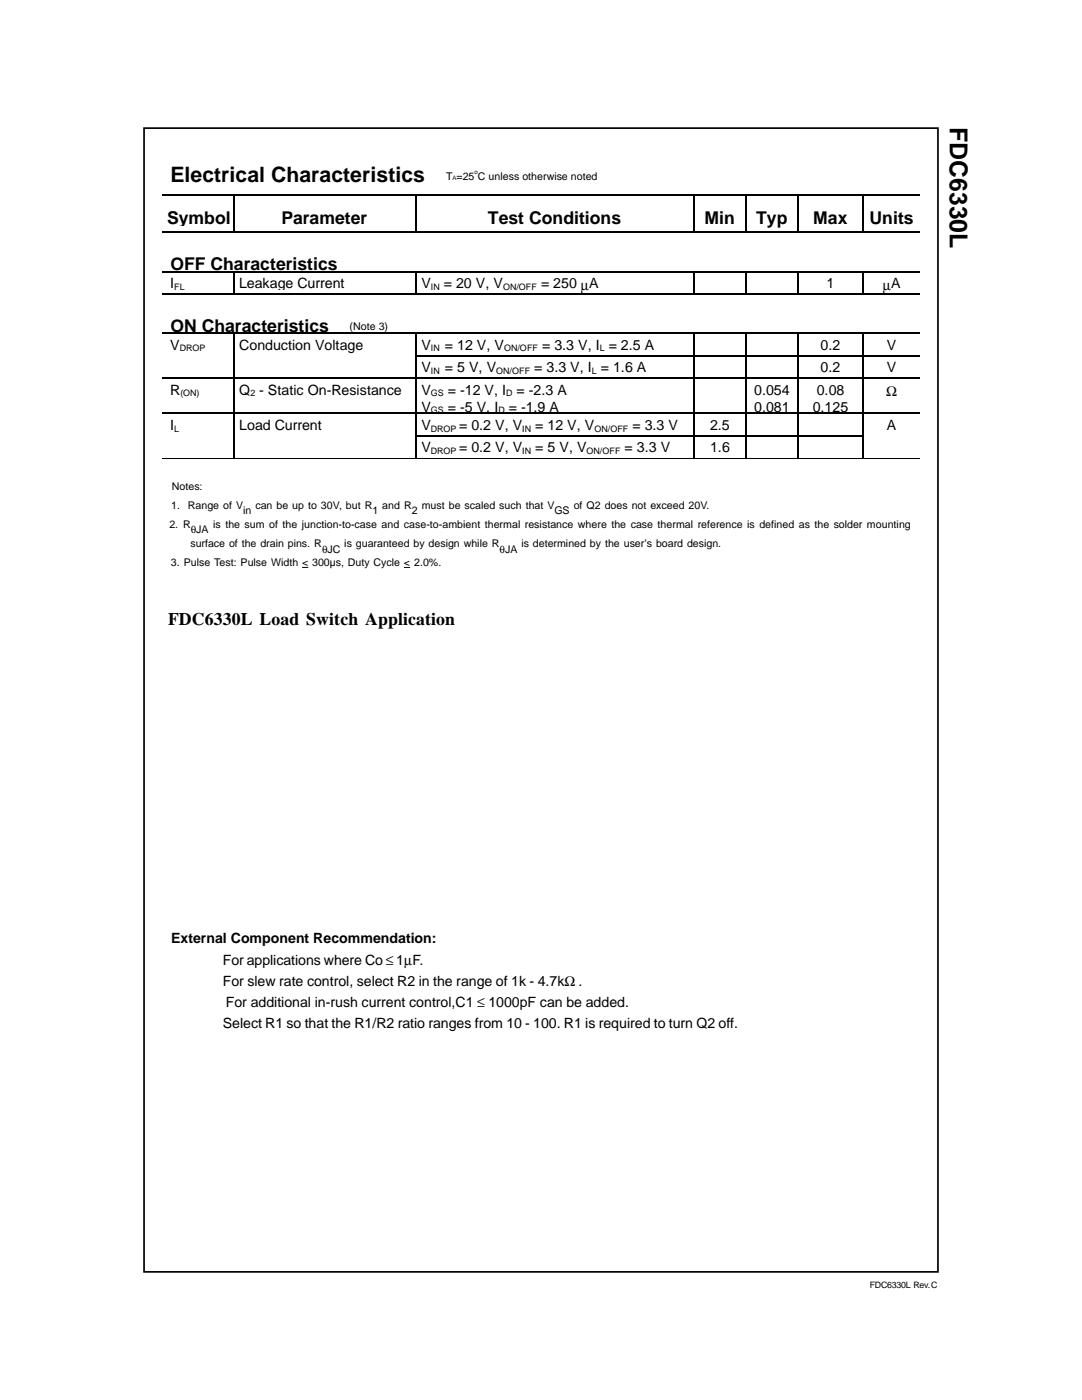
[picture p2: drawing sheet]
<svg xmlns="http://www.w3.org/2000/svg" width="216mm" height="279mm" viewBox="0 0 216 279" stroke-linecap="round" stroke-linejoin="round" font-family="sans-serif">
<defs><g id="words">
<text font-size="4.9" x="189.6" y="25.4" transform="rotate(90 189.6 25.4)">FDC6330L</text>
<text font-size="4.2" x="34" y="36.3">Electrical Characteristics</text>
<g font-size="3.5">
<text x="33.4" y="44.7">Symbol</text>
<text x="56.2" y="44.7">Parameter</text>
<text x="97.3" y="44.7">Test Conditions</text>
<text x="140.6" y="44.7">Min</text>
<text x="150.9" y="44.7">Typ</text>
<text x="162.3" y="44.7">Max</text>
<text x="173.5" y="44.7">Units</text>
<text x="34" y="53.8">OFF Characteristics</text>
<text x="34" y="66.2">ON Characteristics</text>
<text x="33.5" y="124.8">FDC6330L Load Switch Application</text>
</g>
<g font-size="2.8">
<text x="34" y="57.5">I</text>
<text x="47.7" y="57.5">Leakage Current</text>
<text x="84.1" y="57.5">V</text>
<text x="88.6" y="57.5">= 20 V, V</text>
<text x="108" y="57.5">= 250 µA</text>
<text x="164.9" y="57.5">1</text>
<text x="176.1" y="57.8">µA</text>
<text x="34" y="69.8">V</text>
<text x="47.8" y="69.8">Conduction Voltage</text>
<text x="84.1" y="69.8">V</text>
<text x="88.8" y="69.8">= 12 V, V</text>
<text x="108.2" y="69.8">= 3.3 V, I = 2.5 A</text>
<text x="163.8" y="69.8">0.2</text>
<text x="177" y="69.8">V</text>
<text x="84.1" y="74.3">V</text>
<text x="88.8" y="74.3">= 5 V, V</text>
<text x="106.6" y="74.3">= 3.3 V, I = 1.6 A</text>
<text x="163.8" y="74.3">0.2</text>
<text x="177" y="74.3">V</text>
<text x="34" y="78.8">R</text>
<text x="47.8" y="78.8">Q - Static On-Resistance</text>
<text x="84.1" y="82.2">V</text>
<text x="84.1" y="78.8">V</text>
<text x="89.4" y="78.8">= -12 V, I</text>
<text x="89.4" y="82.2">= -5 V, I</text>
<text x="101.5" y="82.2">= -1.9 A</text>
<text x="103.1" y="78.8">= -2.3 A</text>
<text x="150.5" y="78.8">0.054</text>
<text x="150.5" y="82.2">0.081</text>
<text x="162.2" y="82.2">0.125</text>
<text x="163" y="78.8">0.08</text>
<text x="176.8" y="79">Ω</text>
<text x="34" y="85.8">I</text>
<text x="47.8" y="85.8">Load Current</text>
<text x="84.1" y="85.8">V</text>
<text x="91.6" y="85.8">= 0.2 V, V</text>
<text x="106.8" y="85.8">= 12 V, V</text>
<text x="126.2" y="85.8">= 3.3 V</text>
<text x="141.7" y="85.8">2.5</text>
<text x="177" y="85.8">A</text>
<text x="84.1" y="90.3">V</text>
<text x="91.6" y="90.3">= 0.2 V, V</text>
<text x="106.8" y="90.3">= 5 V, V</text>
<text x="124.6" y="90.3">= 3.3 V</text>
<text x="141.7" y="90.3">1.6</text>
<text x="34.1" y="188.3">External Component Recommendation:</text>
<text x="44.4" y="192.5">For applications where Co ≤ 1µF.</text>
<text x="44.4" y="196.7">For slew rate control, select R2 in the range of 1k - 4.7kΩ .</text>
<text x="45.1" y="201">For additional in-rush current control,C1 ≤ 1000pF can be added.</text>
<text x="44.4" y="205.2">Select R1 so that the R1/R2 ratio ranges from 10 - 100. R1 is required to turn Q2 off.</text>
</g>
<g font-size="2.1">
<text x="89" y="35.9">T =25 C unless otherwise noted</text>
<text x="69.8" y="65.8">(Note 3)</text>
<text x="34.2" y="101.6">1.</text>
<text x="34.3" y="97.8">Notes:</text>
<text x="37.5" y="101.6">Range of V</text>
<text x="51" y="101.6">can be up to 30V, but R</text>
<text x="76.3" y="101.6">and R</text>
<text x="84.2" y="101.6">must be scaled such that V</text>
<text x="114.5" y="101.6">of Q2 does not exceed 20V.</text>
<text x="33.8" y="105.4">2. R</text>
<text x="38.1" y="106.5">θJA</text>
<text x="42.5" y="105.4">is the sum of the junction-to-case and case-to-ambient thermal resistance where the case thermal reference is defined as the solder mounting</text>
<text x="48.5" y="102.7">in</text>
<text x="74.3" y="102.7">1</text>
<text x="82.2" y="102.7">2</text>
<text x="110.6" y="102.7">GS</text>
<text x="34.1" y="113">3. Pulse Test: Pulse Width &lt; 300µs, Duty Cycle &lt; 2.0%.</text>
<text x="38" y="109.2">surface of the drain pins. R</text>
<text x="64.3" y="110.3">θJC</text>
<text x="68.7" y="109.2">is guaranteed by design while R</text>
<text x="99.7" y="110.3">θJA</text>
<text x="104" y="109.2">is determined by the user’s board design.</text>
</g>
<g font-size="1.8">
<text x="34.8" y="57.8">FL</text>
<text x="86" y="57.8">IN</text>
<text x="100.4" y="57.8">ON/OFF</text>
<text x="35.9" y="70.1">DROP</text>
<text x="86" y="70.1">IN</text>
<text x="100.6" y="70.1">ON/OFF</text>
<text x="119.7" y="70.1">L</text>
<text x="86" y="74.6">IN</text>
<text x="99" y="74.6">ON/OFF</text>
<text x="118.1" y="74.6">L</text>
<text x="36" y="79.1">(ON)</text>
<text x="50" y="79.1">2</text>
<text x="86" y="79.1">GS</text>
<text x="86" y="82.5">GS</text>
<text x="99.4" y="82.5">D</text>
<text x="101" y="79.1">D</text>
<text x="34.8" y="86.1">L</text>
<text x="86" y="86.1">DROP</text>
<text x="104.2" y="86.1">IN</text>
<text x="118.6" y="86.1">ON/OFF</text>
<text x="86" y="90.6">DROP</text>
<text x="104.2" y="90.6">IN</text>
<text x="117.1" y="90.6">ON/OFF</text>
<text x="173.6" y="257">FDC6330L Rev. C</text>
</g>
<g font-size="1.2">
<text x="94.7" y="34.8">o</text>
<text x="90.3" y="36">A</text>
</g>
</g></defs>
<path d="M28.7 25.6h158.5v228.2h-158.5z" fill="none" stroke="#000" stroke-width=".34"/>
<g fill="none" stroke="#000" stroke-width=".25">
<path d="M32.5 38.9h14M46.6 39v7.2M46.7 38.9h36.1M82.9 39v7.2M83.1 38.9h55.3M138.5 39v7.2M138.6 38.9h10.1M148.8 39v7.2M149 38.9h10.1M159.3 39v7.2M159.4 38.9h12.7M172.2 39v7.2"/>
<path d="M172.3 38.9h11.2M32.5 46.3h14M32.5 54.2h14M32.5 58.7h14M46.6 54.3v4.2M46.7 46.3h36.1M46.7 54.2h36.1M46.7 58.7h36.1M82.9 54.3v4.2M83.1 46.3h55.3M83.1 54.2h55.3M83.1 58.7h55.3"/>
<path d="M138.5 54.3v4.2M138.6 46.3h10.1M138.6 54.2h10.1M138.6 58.7h10.1M148.8 54.3v4.2M149 46.3h10.1M149 54.2h10.1M149 58.7h10.1M159.3 54.3v4.2M159.4 46.3h12.7M159.4 54.2h12.7M159.4 58.7h12.7"/>
<path d="M172.2 54.3v4.2M172.3 46.3h11.2M172.3 54.2h11.2M172.3 58.7h11.2M32.5 66.5h14M32.5 75.5h14M46.6 66.7v4.2M46.6 71.1v4.3M46.6 75.6v6.8M46.7 66.5h36.1M46.7 75.5h36.1M82.9 66.7v4.2"/>
<path d="M82.9 71.1v4.3M82.9 75.6v6.8M83.1 66.5h55.3M83.1 71h55.3M83.1 75.5h55.3M138.5 66.7v4.2M138.5 71.1v4.3M138.5 75.6v6.8M138.6 66.5h10.1M138.6 71h10.1M138.6 75.5h10.1M148.8 66.7v4.2"/>
<path d="M148.8 71.1v4.3M148.8 75.6v6.8M149 66.5h10.1M149 71h10.1M149 75.5h10.1M159.3 66.7v4.2M159.3 71.1v4.3M159.3 75.6v6.8M159.4 66.5h12.7M159.4 71h12.7M159.4 75.5h12.7M172.2 66.7v4.2"/>
<path d="M172.2 71.1v4.3M172.2 75.6v6.8M172.3 66.5h11.2M172.3 71h11.2M172.3 75.5h11.2M32.5 82.5h14M46.6 82.6v4.3M46.6 87.1v4.3M46.7 82.5h36.1M82.9 82.6v4.3M82.9 87.1v4.3M83.1 82.5h55.3"/>
<path d="M83.1 87h55.3M138.5 82.6v4.3M138.5 87.1v4.3M138.6 82.5h10.1M138.6 87h10.1M148.8 82.6v4.3M148.8 87.1v4.3M149 82.5h10.1M149 87h10.1M159.3 82.6v4.3M159.3 87.1v4.3M159.4 82.5h12.7"/>
<path d="M159.4 87h12.7M172.2 82.6v4.3M172.2 87.1v4.3M172.3 82.5h11.2"/>
</g>
<g fill="#000">
<path d="M46.5 38.7h.2v.3h-.2z" fill-rule="evenodd"/>
<path d="M82.8 38.7h.3v.3h-.3z" fill-rule="evenodd"/>
<path d="M138.4 38.7h.2v.3h-.2z" fill-rule="evenodd"/>
<path d="M148.7 38.7h.3v.3h-.3z" fill-rule="evenodd"/>
<path d="M159.1 38.7h.3v.3h-.3z" fill-rule="evenodd"/>
<path d="M172.1 38.7h.2v.3h-.2z" fill-rule="evenodd"/>
<path d="M46.5 46.2h.2v.2h-.2z" fill-rule="evenodd"/>
<path d="M46.5 54.1h.2v.2h-.2z" fill-rule="evenodd"/>
<path d="M46.5 58.5h.2v.3h-.2z" fill-rule="evenodd"/>
<path d="M82.8 46.2h.3v.2h-.3z" fill-rule="evenodd"/>
<path d="M82.8 54.1h.3v.2h-.3z" fill-rule="evenodd"/>
<path d="M82.8 58.5h.3v.3h-.3z" fill-rule="evenodd"/>
<path d="M138.4 46.2h.2v.2h-.2z" fill-rule="evenodd"/>
<path d="M138.4 54.1h.2v.2h-.2z" fill-rule="evenodd"/>
<path d="M138.4 58.5h.2v.3h-.2z" fill-rule="evenodd"/>
<path d="M148.7 46.2h.3v.2h-.3z" fill-rule="evenodd"/>
<path d="M148.7 54.1h.3v.2h-.3z" fill-rule="evenodd"/>
<path d="M148.7 58.5h.3v.3h-.3z" fill-rule="evenodd"/>
<path d="M159.1 46.2h.3v.2h-.3z" fill-rule="evenodd"/>
<path d="M159.1 54.1h.3v.2h-.3z" fill-rule="evenodd"/>
<path d="M159.1 58.5h.3v.3h-.3z" fill-rule="evenodd"/>
<path d="M172.1 46.2h.2v.2h-.2z" fill-rule="evenodd"/>
<path d="M172.1 54.1h.2v.2h-.2z" fill-rule="evenodd"/>
<path d="M172.1 58.5h.2v.3h-.2z" fill-rule="evenodd"/>
<path d="M46.5 66.4h.2v.3h-.2z" fill-rule="evenodd"/>
<path d="M46.5 70.9h.2v.2h-.2z" fill-rule="evenodd"/>
<path d="M46.5 75.4h.2v.2h-.2z" fill-rule="evenodd"/>
<path d="M82.8 66.4h.3v.3h-.3z" fill-rule="evenodd"/>
<path d="M82.8 70.9h.3v.2h-.3z" fill-rule="evenodd"/>
<path d="M82.8 75.4h.3v.2h-.3z" fill-rule="evenodd"/>
<path d="M138.4 66.4h.2v.3h-.2z" fill-rule="evenodd"/>
<path d="M138.4 70.9h.2v.2h-.2z" fill-rule="evenodd"/>
<path d="M138.4 75.4h.2v.2h-.2z" fill-rule="evenodd"/>
<path d="M148.7 66.4h.3v.3h-.3z" fill-rule="evenodd"/>
<path d="M148.7 70.9h.3v.2h-.3z" fill-rule="evenodd"/>
<path d="M148.7 75.4h.3v.2h-.3z" fill-rule="evenodd"/>
<path d="M159.1 66.4h.3v.3h-.3z" fill-rule="evenodd"/>
<path d="M159.1 70.9h.3v.2h-.3z" fill-rule="evenodd"/>
<path d="M159.1 75.4h.3v.2h-.3z" fill-rule="evenodd"/>
<path d="M172.1 66.4h.2v.3h-.2z" fill-rule="evenodd"/>
<path d="M172.1 70.9h.2v.2h-.2z" fill-rule="evenodd"/>
<path d="M172.1 75.4h.2v.2h-.2z" fill-rule="evenodd"/>
<path d="M46.5 82.4h.2v.2h-.2z" fill-rule="evenodd"/>
<path d="M46.5 86.9h.2v.2h-.2z" fill-rule="evenodd"/>
<path d="M46.5 91.4h.2v.1h-.2z" fill-rule="evenodd"/>
<path d="M82.8 82.4h.3v.2h-.3z" fill-rule="evenodd"/>
<path d="M82.8 86.9h.3v.2h-.3z" fill-rule="evenodd"/>
<path d="M82.8 91.4h.2v.1h-.2z" fill-rule="evenodd"/>
<path d="M138.4 82.4h.2v.2h-.2z" fill-rule="evenodd"/>
<path d="M138.4 86.9h.2v.2h-.2z" fill-rule="evenodd"/>
<path d="M138.4 91.4h.2v.1h-.2z" fill-rule="evenodd"/>
<path d="M148.7 82.4h.3v.2h-.3z" fill-rule="evenodd"/>
<path d="M148.7 86.9h.3v.2h-.3z" fill-rule="evenodd"/>
<path d="M148.7 91.4h.2v.1h-.2z" fill-rule="evenodd"/>
<path d="M159.1 82.4h.3v.2h-.3z" fill-rule="evenodd"/>
<path d="M159.1 86.9h.3v.2h-.3z" fill-rule="evenodd"/>
<path d="M159.1 91.4h.2v.1h-.2z" fill-rule="evenodd"/>
<path d="M172.1 82.4h.2v.2h-.2z" fill-rule="evenodd"/>
<path d="M172.1 86.9h.2v.2h-.2z" fill-rule="evenodd"/>
<path d="M172.1 91.4h.2v.1h-.2z" fill-rule="evenodd"/>
</g>
<path d="M32.5 91.4h14M46.7 91.4h36.1M83 91.4h55.4M138.6 91.4h10.1M148.9 91.4h10.2M159.3 91.4h12.8M172.3 91.4h11.2M60.3 113.2h1.2M80.6 113.2h1.2" fill="none" stroke="#000" stroke-width=".2"/>
<use href="#words"/>
</svg>
